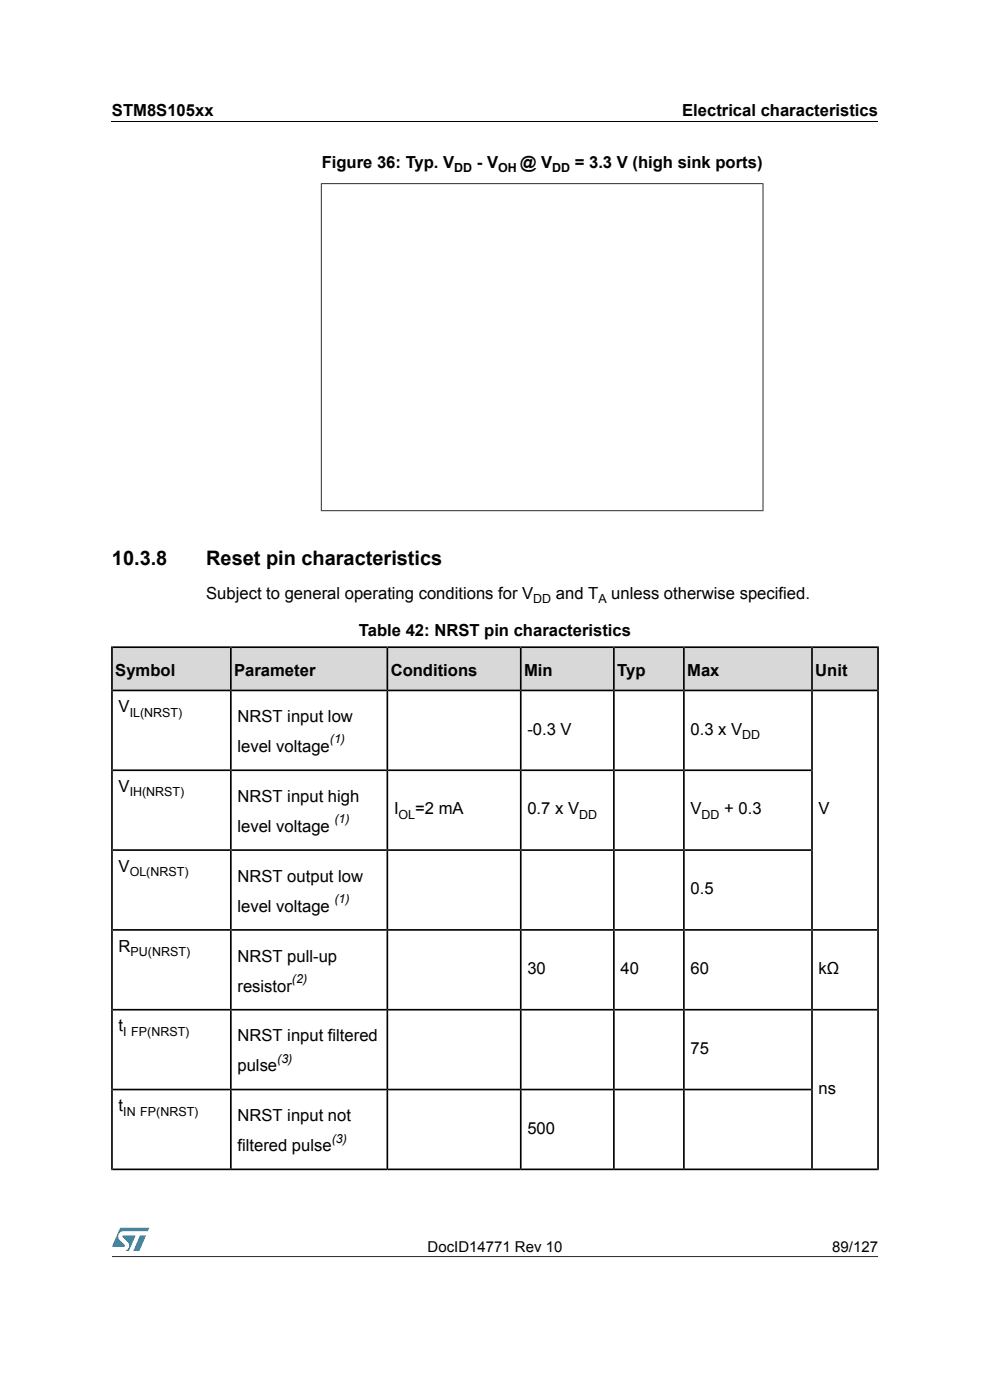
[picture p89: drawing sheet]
<svg xmlns="http://www.w3.org/2000/svg" width="210mm" height="297mm" viewBox="0 0 210 297" stroke-linecap="round" stroke-linejoin="round" font-family="sans-serif">
<defs><g id="words">
<g font-size="4.2">
<text x="23.8" y="119.8">10.3.8</text>
<text x="43.8" y="119.8">Reset pin characteristics</text>
</g>
<g font-size="3.5">
<text x="23.8" y="24.5">STM8S105xx</text>
<text x="144.7" y="24.5">Electrical characteristics</text>
<text x="68.2" y="35.6">Figure 36: Typ. V</text>
<text x="101.2" y="35.6">- V</text>
<text x="110.4" y="35.6">@ V</text>
<text x="121.9" y="35.6">= 3.3 V (high sink ports)</text>
<text x="43.8" y="127.1">Subject to general operating conditions for V</text>
<text x="117.9" y="127.1">and T</text>
<text x="129.7" y="127.1">unless otherwise specified.</text>
<text x="76.1" y="134.9">Table 42: NRST pin characteristics</text>
<text x="24.5" y="143.3">Symbol</text>
<text x="49.7" y="143.3">Parameter</text>
<text x="82.9" y="143.3">Conditions</text>
<text x="111.2" y="143.3">Min</text>
<text x="130.9" y="143.3">Typ</text>
<text x="145.8" y="143.3">Max</text>
<text x="172.9" y="143.3">Unit</text>
<text x="25.2" y="151.1">V</text>
<text x="50.4" y="153.2">NRST input low</text>
<text x="111.9" y="155.9">-0.3 V</text>
<text x="146.5" y="155.9">0.3 x V</text>
<text x="50.4" y="159.6">level voltage</text>
<text x="25.2" y="168">V</text>
<text x="50.4" y="170.1">NRST input high</text>
<text x="83.6" y="172.8">I</text>
<text x="88.1" y="172.8">=2 mA</text>
<text x="111.9" y="172.8">0.7 x V</text>
<text x="146.5" y="172.8">V</text>
<text x="153.6" y="172.8">+ 0.3</text>
<text x="173.7" y="172.8">V</text>
<text x="50.4" y="176.5">level voltage</text>
<text x="25.2" y="185">V</text>
<text x="50.4" y="187.1">NRST output low</text>
<text x="146.5" y="189.7">0.5</text>
<text x="50.4" y="193.4">level voltage</text>
<text x="25.2" y="201.9">R</text>
<text x="50.4" y="204">NRST pull-up</text>
<text x="111.9" y="206.7">30</text>
<text x="131.6" y="206.7">40</text>
<text x="146.5" y="206.7">60</text>
<text x="173.7" y="206.7">kΩ</text>
<text x="50.4" y="210.4">resistor</text>
<text x="25.2" y="218.8">t</text>
<text x="50.4" y="220.9">NRST input filtered</text>
<text x="50.4" y="227.3">pulse</text>
<text x="146.5" y="223.6">75</text>
<text x="173.7" y="232.1">ns</text>
<text x="25.2" y="235.8">t</text>
<text x="50.4" y="237.9">NRST input not</text>
<text x="50.4" y="244.2">filtered pulse</text>
<text x="111.9" y="240.5">500</text>
</g>
<g font-size="3.2">
<text x="90.7" y="265.5">DocID14771 Rev 10</text>
<text x="176.5" y="265.5">89/127</text>
</g>
<g font-size="2.6">
<text x="96.4" y="36.5">DD</text>
<text x="105.7" y="36.5">OH</text>
<text x="117.1" y="36.5">DD</text>
<text x="113.1" y="128">DD</text>
<text x="126.9" y="128">A</text>
<text x="27.5" y="152">IL(NRST)</text>
<text x="70" y="157.7">(1)</text>
<text x="157.4" y="156.8">DD</text>
<text x="27.5" y="168.9">IH(NRST)</text>
<text x="84.6" y="173.7">OL</text>
<text x="122.8" y="173.7">DD</text>
<text x="148.8" y="173.7">DD</text>
<text x="71" y="174.7">(1)</text>
<text x="27.5" y="185.9">OL(NRST)</text>
<text x="71" y="191.6">(1)</text>
<text x="27.7" y="202.8">PU(NRST)</text>
<text x="61.9" y="208.5">(2)</text>
<text x="26.1" y="219.7">I FP(NRST)</text>
<text x="58.8" y="225.5">(3)</text>
<text x="26.1" y="236.7">IN FP(NRST)</text>
<text x="70.4" y="242.4">(3)</text>
</g>
</g></defs>
<path d="M68.1 39h93.8M68.1 38.9v69.5M161.9 38.9v69.5M68.1 108.4h93.8" fill="none" stroke="#000" stroke-width=".21"/>
<g fill="#d8d8d8">
<path d="M172.2 137.5h14.1v8.8h-14.1z"/>
<path d="M145.1 137.5h27v8.8h-27z"/>
<path d="M130.2 137.5h14.7v8.8h-14.7z"/>
<path d="M110.5 137.5h19.5v8.8h-19.5z"/>
<path d="M82.2 137.5h28.1v8.8h-28.1z"/>
<path d="M49 137.5h33v8.8h-33z"/>
<path d="M23.8 137.5h25v8.8h-25z"/>
</g>
<g fill="#000">
<path d="M23.6 137.1h25.4v.2l-.2 .2h-24.9zM49 137.1h33.2v.2l-.2 .2h-32.9zM82.2 137.1h28.3v.2l-.2 .2h-28zM110.5 137.1h19.7v.2l-.2 .2h-19.4zM130.2 137.1h14.9v.2l-.2 .2h-14.5zM145.1 137.1h27.1v.2l-.1 .2h-26.9zM172.2 137.1h14.2l-.3 .4h-13.7zM23.8 146.5l.1-.2h24.9l.2 .2-.2 .1h-24.9zM23.6 137.1l.3 .4v8.8l-.1 .2h-.2zM49 146.5l.1-.2h32.9l.2 .2-.2 .1h-32.9zM48.8 137.5l.2-.2 .1 .2v8.8l-.1 .2-.2-.2zM82.2 146.5l.1-.2h28l.2 .2-.2 .1h-28z"/>
<path d="M82 137.5l.2-.2 .1 .2v8.8l-.1 .2-.2-.2zM110.5 146.5l.1-.2h19.4l.2 .2-.2 .1h-19.4zM110.3 137.5l.2-.2 .1 .2v8.8l-.1 .2-.2-.2zM130.2 146.5l.2-.2h14.5l.2 .2-.2 .1h-14.5zM130 137.5l.2-.2 .2 .2v8.8l-.2 .2-.2-.2zM145.1 146.5l.1-.2h26.9l.1 .2-.1 .1h-26.9zM144.9 137.5l.2-.2 .1 .2v8.8l-.1 .2-.2-.2zM172.2 146.5l.2-.2h13.7l.2 .2-.2 .1h-13.7zM172.1 137.5l.1-.2 .2 .2v8.8l-.2 .2-.1-.2zM186.1 137.5l.3-.4v9.4l-.3-.2zM23.8 163.4l.1-.2h24.9l.2 .2-.2 .2h-24.9zM23.6 146.5l.3 .1v16.6l-.1 .2h-.2z"/>
<path d="M49 163.4l.1-.2h32.9l.2 .2-.2 .2h-32.9zM48.8 146.6l.2-.1 .1 .1v16.6l-.1 .2-.2-.2zM82.2 163.4l.1-.2h28l.2 .2-.2 .2h-28zM82 146.6l.2-.1 .1 .1v16.6l-.1 .2-.2-.2zM110.5 163.4l.1-.2h19.4l.2 .2-.2 .2h-19.4zM110.3 146.6l.2-.1 .1 .1v16.6l-.1 .2-.2-.2zM130.2 163.4l.2-.2h14.5l.2 .2-.2 .2h-14.5zM130 146.6l.2-.1 .2 .1v16.6l-.2 .2-.2-.2zM145.1 163.4l.1-.2h26.9l.1 .2-.1 .2h-26.9zM144.9 146.6l.2-.1 .1 .1v16.6l-.1 .2-.2-.2zM172.1 146.6l.1-.1 .2 .1v16.8l-.3-.2zM23.8 197.3l.1-.2h24.9l.2 .2-.2 .1h-24.9z"/>
<path d="M23.8 180.3l.1-.1h24.9l.2 .1-.2 .2h-24.9zM23.6 180.3l.3 .2v16.6l-.1 .2h-.2zM23.6 163.4l.3 .2v16.6l-.1 .1h-.2zM49 197.3l.1-.2h32.9l.2 .2-.2 .1h-32.9zM49 180.3l.1-.1h32.9l.2 .1-.2 .2h-32.9zM49 180.3l.1 .2v16.6l-.1 .2-.2-.2v-16.6zM48.8 163.6l.2-.2 .1 .2v16.6l-.1 .1-.2-.1zM82.2 197.3l.1-.2h28l.2 .2-.2 .1h-28zM82.2 180.3l.1-.1h28l.2 .1-.2 .2h-28zM82.2 180.3l.1 .2v16.6l-.1 .2-.2-.2v-16.6zM82 163.6l.2-.2 .1 .2v16.6l-.1 .1-.2-.1zM110.5 197.3l.1-.2h19.4l.2 .2-.2 .1h-19.4z"/>
<path d="M110.5 180.3l.1-.1h19.4l.2 .1-.2 .2h-19.4zM110.3 180.5l.2-.2 .1 .2v16.6l-.1 .2-.2-.2zM110.3 163.6l.2-.2 .1 .2v16.6l-.1 .1-.2-.1zM130.2 197.3l.2-.2h14.5l.2 .2-.2 .1h-14.5zM130.2 180.3l.2-.1h14.5l.2 .1-.2 .2h-14.5zM130 180.5l.2-.2 .2 .2v16.6l-.2 .2-.2-.2zM130 163.6l.2-.2 .2 .2v16.6l-.2 .1-.2-.1zM145.1 197.3l.1-.2h26.9l.1 .2-.1 .1h-26.9zM145.1 180.3l.1-.1h26.9l.1 .1-.1 .2h-26.9zM144.9 180.5l.2-.2 .1 .2v16.6l-.1 .2-.2-.2zM144.9 163.6l.2-.2 .1 .2v16.6l-.1 .1-.2-.1zM172.2 197.3l.2-.2h13.7l.2 .2-.2 .1h-13.7z"/>
<path d="M172.2 180.3h.2v16.8l-.2 .2-.1-.2v-16.6zM172.1 163.6l.3-.2v16.9l-.3-.1zM186.1 146.6l.3-.1v50.8l-.3-.2zM23.8 214.2l.1-.2h24.9l.2 .2-.2 .2h-24.9zM23.6 197.3l.3 .1v16.6l-.1 .2h-.2zM49 214.2l.1-.2h32.9l.2 .2-.2 .2h-32.9zM49 197.3l.1 .1v16.6l-.1 .2-.2-.2v-16.6zM82.2 214.2l.1-.2h28l.2 .2-.2 .2h-28zM82.2 197.3l.1 .1v16.6l-.1 .2-.2-.2v-16.6zM110.5 214.2l.1-.2h19.4l.2 .2-.2 .2h-19.4zM110.3 197.4l.2-.1 .1 .1v16.6l-.1 .2-.2-.2zM130.2 214.2l.2-.2h14.5l.2 .2-.2 .2h-14.5z"/>
<path d="M130 197.4l.2-.1 .2 .1v16.6l-.2 .2-.2-.2zM145.1 214.2l.1-.2h26.9l.1 .2-.1 .2h-26.9zM145.1 197.3l.1 .1v16.6l-.1 .2-.2-.2v-16.6zM172.2 214.2l.2-.2h13.7l.2 .2-.2 .2h-13.7zM172.1 197.4l.1-.1 .2 .1v16.6l-.2 .2-.1-.2zM186.1 197.4l.3-.1v16.9l-.3-.2zM23.8 231.1l.1-.1h24.9l.2 .1-.2 .2h-24.9zM23.6 214.2l.3 .2v16.6l-.1 .1h-.2zM49 231.1l.1-.1h32.9l.2 .1-.2 .2h-32.9zM48.8 214.4l.2-.2 .1 .2v16.6l-.1 .1-.2-.1zM82.2 231.1l.1-.1h28l.2 .1-.2 .2h-28zM82 214.4l.2-.2 .1 .2v16.6l-.1 .1-.2-.1z"/>
<path d="M110.5 231.1l.1-.1h19.4l.2 .1-.2 .2h-19.4zM110.3 214.4l.2-.2 .1 .2v16.6l-.1 .1-.2-.1zM130.2 231.1l.2-.1h14.5l.2 .1-.2 .2h-14.5zM130 214.4l.2-.2 .2 .2v16.6l-.2 .1-.2-.1zM145.1 231.1l.1-.1h26.9l.1 .1-.1 .2h-26.9zM144.9 214.4l.2-.2 .1 .2v16.6l-.1 .1-.2-.1zM172.1 214.4l.1-.2 .2 .2v16.7l-.3-.1zM23.8 248.1l.1-.2h24.9l.2 .3h-25.1zM23.6 248.1l.3 .1h-.3zM23.6 231.1l.3 .2v16.6l-.1 .2h-.2zM49 248.1l.1-.2h32.9l.2 .3h-33.2zM48.8 231.3l.2-.2 .1 .2v16.6l-.1 .2-.2-.2z"/>
<path d="M82.2 248.1l.1-.2h28l.2 .3h-28.3zM82 231.3l.2-.2 .1 .2v16.6l-.1 .2-.2-.2zM110.5 248.1l.1-.2h19.4l.2 .3h-19.7zM110.3 231.3l.2-.2 .1 .2v16.6l-.1 .2-.2-.2zM130.2 248.1l.2-.2h14.5l.2 .3h-14.9zM130 231.3l.2-.2 .2 .2v16.6l-.2 .2-.2-.2zM145.1 248.1l.1-.2h26.9l.1 .3h-27.1zM144.9 231.3l.2-.2 .1 .2v16.6l-.1 .2-.2-.2zM172.2 248.1l.2-.2h13.7l.2 .2-.2 .1h-13.9zM172.1 231.3l.3-.2v16.8l-.2 .2-.1-.2zM186.1 248.2l.3-.1v.1zM186.1 214.4l.3-.2v33.9l-.3-.2z"/>
<path d="M23.8 266.5h162.5v.2h-162.5z"/>
</g>
<g fill="#0093d1">
<path d="M29.7 262.1h1.3l-1.5 3.3h-1.2z"/>
<path d="M25.5 260.5h6.2l-.3 .7h-5.2a1.12 1.12 0 0 0-1 .7 1.12 1.12 0 0 0 .3 1.2l1 1-.1 .3-2.6 .1z"/>
<path d="M26.1 262.1h2.7l-1.5 3.3-.7-.1a1.17 1.17 0 0 0 .5-1.8l-1.1-1.1z"/>
</g>
<path d="M23.8 25.8h162.5" fill="none" stroke="#000" stroke-width=".21"/>
<use href="#words"/>
</svg>
